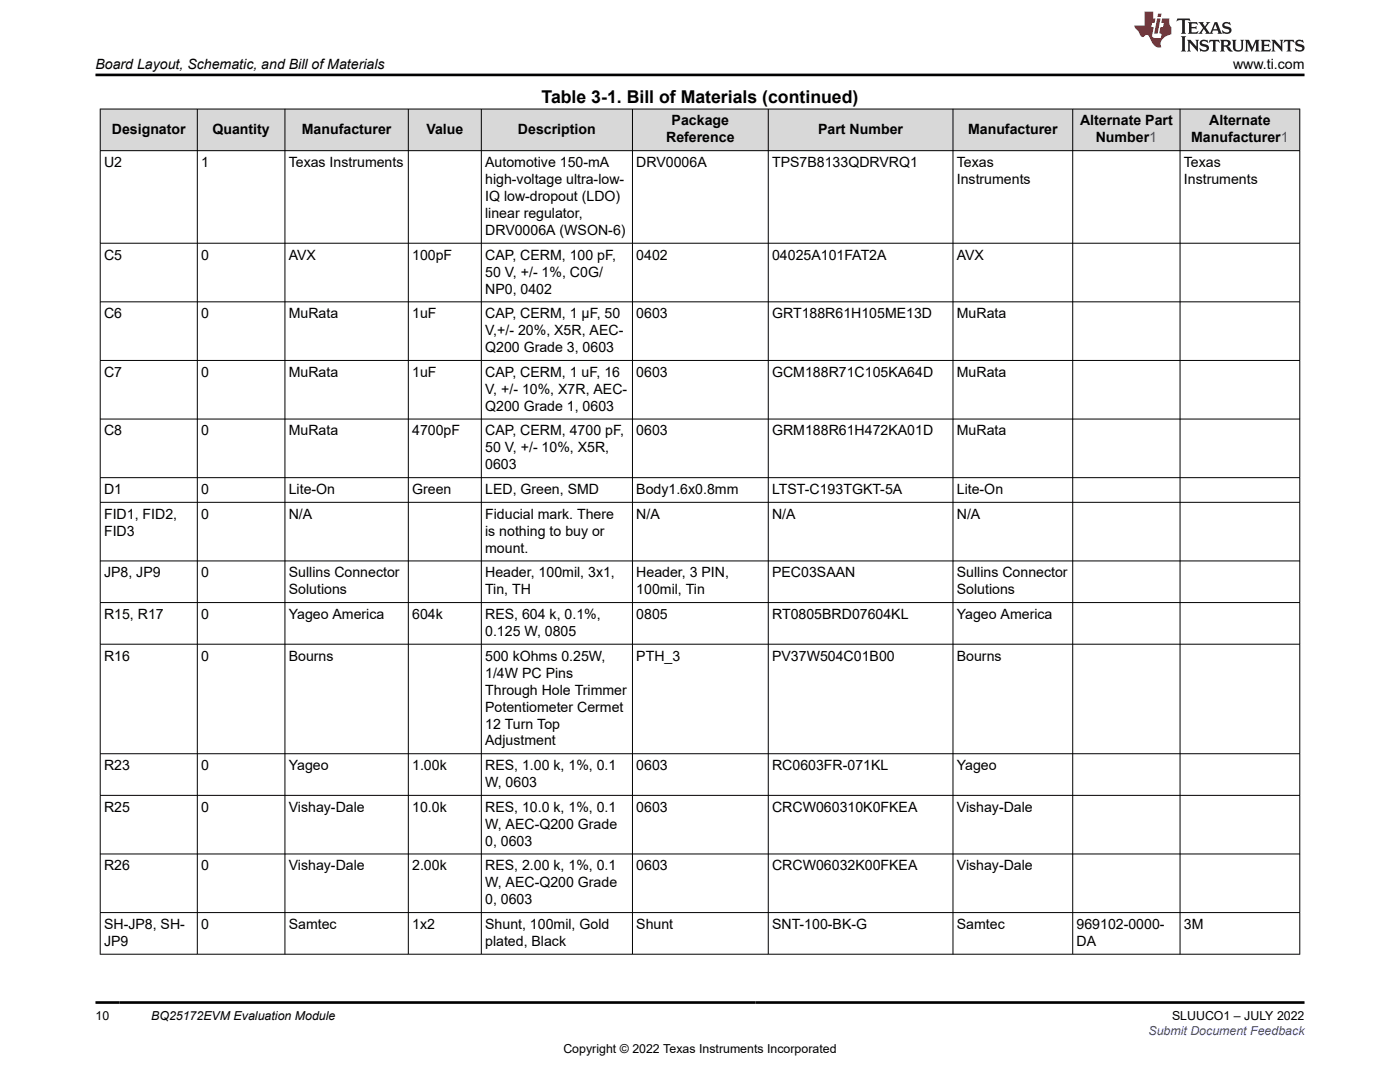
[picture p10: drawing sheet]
<svg xmlns="http://www.w3.org/2000/svg" width="279mm" height="216mm" viewBox="0 0 279 216" stroke-linecap="round" stroke-linejoin="round" font-family="sans-serif">
<defs><g id="words">
<text font-size="3.5" x="108.1" y="20.6">Table 3-1. Bill of Materials (continued)</text>
<g font-size="2.8">
<text x="19.1" y="13.8">Board Layout, Schematic, and Bill of Materials</text>
<text x="246.1" y="13.8">www.ti.com</text>
<text x="22.3" y="26.7">Designator</text>
<text x="42.4" y="26.7">Quantity</text>
<text x="60.2" y="26.7">Manufacturer</text>
<text x="85.1" y="26.7">Value</text>
<text x="103.4" y="26.7">Description</text>
<text x="132.9" y="28.4">Reference</text>
<text x="134" y="25">Package</text>
<text x="163.3" y="26.7">Part Number</text>
<text x="193.2" y="26.7">Manufacturer</text>
<text x="215.5" y="25">Alternate Part</text>
<text x="218.7" y="28.4">Number1</text>
<text x="237.7" y="28.4">Manufacturer1</text>
<text x="241.3" y="25">Alternate</text>
<text x="20.8" y="33.3">U2</text>
<text x="40.1" y="33.3">1</text>
<text x="57.6" y="33.3">Texas Instruments</text>
<text x="96.8" y="33.3">Automotive 150-mA</text>
<text x="127" y="33.3">DRV0006A</text>
<text x="154.1" y="33.3">TPS7B8133QDRVRQ1</text>
<text x="191" y="33.3">Texas</text>
<text x="236.3" y="33.3">Texas</text>
<text x="96.8" y="36.7">high-voltage ultra-low-</text>
<text x="96.8" y="40.1">IQ low-dropout (LDO)</text>
<text x="191" y="36.7">Instruments</text>
<text x="236.3" y="36.7">Instruments</text>
<text x="96.8" y="43.5">linear regulator,</text>
<text x="96.8" y="46.9">DRV0006A (WSON-6)</text>
<text x="20.8" y="51.8">C5</text>
<text x="40.1" y="51.8">0</text>
<text x="57.6" y="51.8">AVX</text>
<text x="82.3" y="51.8">100pF</text>
<text x="96.8" y="51.8">CAP, CERM, 100 pF,</text>
<text x="127" y="51.8">0402</text>
<text x="154.1" y="51.8">04025A101FAT2A</text>
<text x="191" y="51.8">AVX</text>
<text x="96.8" y="55.2">50 V, +/- 1%, C0G/</text>
<text x="96.8" y="58.6">NP0, 0402</text>
<text x="20.8" y="63.5">C6</text>
<text x="40.1" y="63.5">0</text>
<text x="57.6" y="63.5">MuRata</text>
<text x="82.3" y="63.5">1uF</text>
<text x="96.8" y="63.5">CAP, CERM, 1 µF, 50</text>
<text x="127" y="63.5">0603</text>
<text x="154.1" y="63.5">GRT188R61H105ME13D</text>
<text x="191" y="63.5">MuRata</text>
<text x="96.8" y="66.9">V,+/- 20%, X5R, AEC-</text>
<text x="96.8" y="70.3">Q200 Grade 3, 0603</text>
<text x="20.8" y="75.2">C7</text>
<text x="40.1" y="75.2">0</text>
<text x="57.6" y="75.2">MuRata</text>
<text x="82.3" y="75.2">1uF</text>
<text x="96.8" y="75.2">CAP, CERM, 1 uF, 16</text>
<text x="127" y="75.2">0603</text>
<text x="154.1" y="75.2">GCM188R71C105KA64D</text>
<text x="191" y="75.2">MuRata</text>
<text x="96.8" y="78.6">V, +/- 10%, X7R, AEC-</text>
<text x="96.8" y="82">Q200 Grade 1, 0603</text>
<text x="20.8" y="86.9">C8</text>
<text x="40.1" y="86.9">0</text>
<text x="57.6" y="86.9">MuRata</text>
<text x="82.3" y="86.9">4700pF</text>
<text x="96.8" y="86.9">CAP, CERM, 4700 pF,</text>
<text x="127" y="86.9">0603</text>
<text x="154.1" y="86.9">GRM188R61H472KA01D</text>
<text x="191" y="86.9">MuRata</text>
<text x="96.8" y="90.3">50 V, +/- 10%, X5R,</text>
<text x="96.8" y="93.7">0603</text>
<text x="20.8" y="98.6">D1</text>
<text x="40.1" y="98.6">0</text>
<text x="57.6" y="98.6">Lite-On</text>
<text x="82.3" y="98.6">Green</text>
<text x="96.8" y="98.6">LED, Green, SMD</text>
<text x="127" y="98.6">Body1.6x0.8mm</text>
<text x="154.1" y="98.6">LTST-C193TGKT-5A</text>
<text x="191" y="98.6">Lite-On</text>
<text x="20.8" y="103.5">FID1, FID2,</text>
<text x="20.8" y="106.9">FID3</text>
<text x="40.1" y="103.5">0</text>
<text x="57.6" y="103.5">N/A</text>
<text x="96.8" y="103.5">Fiducial mark. There</text>
<text x="96.8" y="106.9">is nothing to buy or</text>
<text x="127" y="103.5">N/A</text>
<text x="154.1" y="103.5">N/A</text>
<text x="191" y="103.5">N/A</text>
<text x="96.8" y="110.3">mount.</text>
<text x="20.8" y="115.2">JP8, JP9</text>
<text x="40.1" y="115.2">0</text>
<text x="57.6" y="115.2">Sullins Connector</text>
<text x="57.6" y="118.6">Solutions</text>
<text x="96.8" y="115.2">Header, 100mil, 3x1,</text>
<text x="96.8" y="118.6">Tin, TH</text>
<text x="127" y="115.2">Header, 3 PIN,</text>
<text x="127" y="118.6">100mil, Tin</text>
<text x="154.1" y="115.2">PEC03SAAN</text>
<text x="191" y="115.2">Sullins Connector</text>
<text x="191" y="118.6">Solutions</text>
<text x="20.8" y="123.5">R15, R17</text>
<text x="40.1" y="123.5">0</text>
<text x="57.6" y="123.5">Yageo America</text>
<text x="82.3" y="123.5">604k</text>
<text x="96.8" y="123.5">RES, 604 k, 0.1%,</text>
<text x="127" y="123.5">0805</text>
<text x="154.1" y="123.5">RT0805BRD07604KL</text>
<text x="191" y="123.5">Yageo America</text>
<text x="20.8" y="131.8">R16</text>
<text x="40.1" y="131.8">0</text>
<text x="57.6" y="131.8">Bourns</text>
<text x="96.8" y="126.9">0.125 W, 0805</text>
<text x="96.8" y="131.8">500 kOhms 0.25W,</text>
<text x="127" y="131.8">PTH_3</text>
<text x="154.1" y="131.8">PV37W504C01B00</text>
<text x="191" y="131.8">Bourns</text>
<text x="96.8" y="135.2">1/4W PC Pins</text>
<text x="96.8" y="138.6">Through Hole Trimmer</text>
<text x="96.8" y="142">Potentiometer Cermet</text>
<text x="96.8" y="145.4">12 Turn Top</text>
<text x="96.8" y="148.8">Adjustment</text>
<text x="20.8" y="153.7">R23</text>
<text x="40.1" y="153.7">0</text>
<text x="57.6" y="153.7">Yageo</text>
<text x="82.3" y="153.7">1.00k</text>
<text x="96.8" y="153.7">RES, 1.00 k, 1%, 0.1</text>
<text x="127" y="153.7">0603</text>
<text x="154.1" y="153.7">RC0603FR-071KL</text>
<text x="191" y="153.7">Yageo</text>
<text x="20.8" y="162">R25</text>
<text x="40.1" y="162">0</text>
<text x="57.6" y="162">Vishay-Dale</text>
<text x="82.3" y="162">10.0k</text>
<text x="96.8" y="157.1">W, 0603</text>
<text x="96.8" y="162">RES, 10.0 k, 1%, 0.1</text>
<text x="127" y="162">0603</text>
<text x="154.1" y="162">CRCW060310K0FKEA</text>
<text x="191" y="162">Vishay-Dale</text>
<text x="96.8" y="165.4">W, AEC-Q200 Grade</text>
<text x="20.8" y="173.7">R26</text>
<text x="40.1" y="173.7">0</text>
<text x="57.6" y="173.7">Vishay-Dale</text>
<text x="82.3" y="173.7">2.00k</text>
<text x="96.8" y="168.8">0, 0603</text>
<text x="96.8" y="173.7">RES, 2.00 k, 1%, 0.1</text>
<text x="127" y="173.7">0603</text>
<text x="154.1" y="173.7">CRCW06032K00FKEA</text>
<text x="191" y="173.7">Vishay-Dale</text>
<text x="96.8" y="177.1">W, AEC-Q200 Grade</text>
<text x="20.8" y="185.4">SH-JP8, SH-</text>
<text x="40.1" y="185.4">0</text>
<text x="57.6" y="185.4">Samtec</text>
<text x="82.3" y="185.4">1x2</text>
<text x="96.8" y="180.4">0, 0603</text>
<text x="96.8" y="185.4">Shunt, 100mil, Gold</text>
<text x="127" y="185.4">Shunt</text>
<text x="154.1" y="185.4">SNT-100-BK-G</text>
<text x="191" y="185.4">Samtec</text>
<text x="214.9" y="185.4">969102-0000-</text>
<text x="236.3" y="185.4">3M</text>
<text x="20.8" y="188.8">JP9</text>
<text x="96.8" y="188.8">plated, Black</text>
<text x="214.9" y="188.8">DA</text>
</g>
<g font-size="2.5">
<text x="19.1" y="203.6">10</text>
<text x="30.2" y="203.6">BQ25172EVM Evaluation Module</text>
<text x="233.9" y="203.6">SLUUCO1 – JULY 2022</text>
<text x="112.4" y="210">Copyright © 2022 Texas Instruments Incorporated</text>
</g>
<text font-size="2.5" fill="#00f" x="229.2" y="206.5">Submit Document Feedback</text>
</g></defs>
<g fill="#d8d8d8">
<path d="M20 21.8h239.4v8.3h-239.4z" fill-rule="evenodd"/>
<path d="M20.1 21.8h19.2v8.2h-19.2z" fill-rule="evenodd"/>
<path d="M39.4 21.8h17.4v8.2h-17.4z" fill-rule="evenodd"/>
<path d="M56.9 21.8h24.5v8.2h-24.5z" fill-rule="evenodd"/>
<path d="M81.6 21.8h14.4v8.2h-14.4z" fill-rule="evenodd"/>
<path d="M96.1 21.8h30.1v8.2h-30.1z" fill-rule="evenodd"/>
<path d="M126.3 21.8h27v8.2h-27z" fill-rule="evenodd"/>
<path d="M153.4 21.8h36.7v8.2h-36.7z" fill-rule="evenodd"/>
<path d="M190.2 21.8h23.8v8.2h-23.8z" fill-rule="evenodd"/>
<path d="M214.1 21.8h21.3v8.2h-21.3z" fill-rule="evenodd"/>
<path d="M235.6 21.8h23.7v8.2h-23.7z" fill-rule="evenodd"/>
</g>
<g fill="none" stroke="#000" stroke-width=".2">
<path d="M19.9 21.8h239.6M19.9 30.1h239.6M20 21.7v168.8M39.4 21.7v168.8M56.9 21.7v168.8M81.5 21.7v168.8M96.1 21.7v168.8M126.2 21.7v168.8M153.3 21.7v168.8M190.2 21.7v168.8M214.1 21.7v168.8M235.5 21.7v168.8"/>
<path d="M259.4 21.7v168.8M19.9 48.5h239.6M19.9 60.2h239.6M19.9 71.9h239.6M19.9 83.6h239.6M19.9 95.3h239.6M19.9 100.2h239.6M19.9 111.9h239.6M19.9 120.2h239.6M19.9 128.5h239.6M19.9 150.4h239.6M19.9 158.7h239.6"/>
<path d="M19.9 170.4h239.6M19.9 182.1h239.6M19.9 190.4h239.6"/>
</g>
<path d="M235 3.7l-.2 .6 .5-.3h.6v.2v2.2l-.2 .3h1l-.2-.3v-2.2v-.2h.5l.6 .3-.2-.6zM237.1 4.4l.2 .4v1.6l-.2 .3h1.9l.1-.6a1.08 1.08 0 0 1-1.3 .2v-.6h.6l.4 .1v-.6l-.4 .2h-.6v-.6l.2-.1a1 1 0 0 1 1 .3l-.1-.6zM239.2 4.4l.9 1.2-1 1.1h.9l-.2-.2 .5-.7 .4 .7-.2 .2h1.6l-.2-.2 .2-.4h.9l.1 .4-.1 .2h.9l-.2-.3-.8-2h-.5l-.9 2.2-.9-1.1 .9-1.1h-.8l.2 .2-.4 .7-.4-.7 .2-.2zM242.5 4.8l.4 1h-.7zM244.2 4.6a.65 .65 0 0 0-.2 .7 .65 .65 0 0 0 .6 .4l.6 .2 .1 .2a.79 .79 0 0 1-.7 .4 .79 .79 0 0 1-.7-.5l.1 .7 .2-.1a.93 .93 0 0 0 1.1 .1 .93 .93 0 0 0 .4-.9 1.46 1.46 0 0 0-1.2-.6l-.1-.4a1.09 1.09 0 0 1 1.2 .2l-.2-.6-.1 .1-.5-.1zM235.7 7.2l.2 .4v2.3l-.2 .4h1l-.2-.4v-2.3l.2-.4zM236.9 7.9l.2 .4v1.6l-.2 .4h.8l-.3-.4 .1-1.4 1.6 1.8v-2l.2-.4h-.7l.1 .3 .1 1.1-1.2-1.4zM239.7 8.1a.65 .65 0 0 0-.2 .7 .65 .65 0 0 0 .6 .4l.6 .2 .1 .3a.79 .79 0 0 1-.7 .3 .79 .79 0 0 1-.7-.5l.1 .8 .2-.1a.93 .93 0 0 0 1.1 0 .93 .93 0 0 0 .4-.9 1.46 1.46 0 0 0-1.2-.6l-.1-.4a1.09 1.09 0 0 1 1.2 .2l-.1-.6-.2 .1-.5-.1zM241.4 7.9l-.1 .7a.63 .63 0 0 1 .8-.4v1.7l-.3 .4h1l-.2-.4v-1.7a.66 .66 0 0 1 .8 .4l-.1-.7zM243.5 7.9l.2 .4v1.6l-.2 .4h1l-.2-.2-.1-.8 .5 .1 .1 .1a.79 .79 0 0 0 1.2 .7l-1-1a.61 .61 0 0 0 .6-.6 .61 .61 0 0 0-.5-.6zM244.3 8.3l.1-.1a.47 .47 0 0 1 .5 .1 .47 .47 0 0 1 .1 .5l-.1 .2h-.7zM245.8 7.9l.2 .3a2.27 2.27 0 0 0 .4 1.9 1.04 1.04 0 0 0 1.7-.6v-1.3l.2-.3h-.8l.2 .4v1.2a.6 .6 0 0 1-.6 .5 .6 .6 0 0 1-.6-.5v-1.2l.3-.4zM248.4 7.9l.2 .4v1.6l-.2 .4h.8l-.3-.4v-1.5l.9 1.9 .9-1.9v1.5l-.3 .4h1l-.2-.4v-1.6l.2-.4h-.8l-.7 1.6-.6-1.6zM251.6 7.9l.2 .4v1.6l-.2 .4h1.9l.1-.6a1.09 1.09 0 0 1-1.3 .1v-.6h.6l.4 .2v-.7l-.4 .2h-.6v-.5l.2-.2a1.01 1.01 0 0 1 1 .3l-.1-.6zM253.7 7.9l.3 .4v1.6l-.3 .4h.8l-.2-.4v-1.4l1.6 1.8v-2l.2-.4h-.7l.2 .3v1.1l-1.2-1.4zM256.3 7.9l-.1 .7a.63 .63 0 0 1 .8-.4v1.7l-.3 .4h1l-.2-.4v-1.7a.66 .66 0 0 1 .8 .4l-.1-.7zM258.7 8.1a.65 .65 0 0 0-.2 .7 .65 .65 0 0 0 .6 .4l.6 .2 .2 .3a.79 .79 0 0 1-.7 .3 .79 .79 0 0 1-.7-.5l.1 .8 .2-.1a.93 .93 0 0 0 1 0 .93 .93 0 0 0 .5-.9 1.46 1.46 0 0 0-1.3-.6v-.4a1.09 1.09 0 0 1 1.2 .2l-.2-.6-.2 .1-.5-.1z" fill="#231f20"/>
<path d="M228.4 2.3v2.8h-2l.1 .4 .8 .9a.95 .95 0 0 0 1 .9 .59 .59 0 0 1 .5-.3 .59 .59 0 0 1 .5 .3l.4 .8a1.59 1.59 0 0 0 2.1 1.3 1.61 1.61 0 0 1 1-2.2l1-.4-.1-1.4a1.59 1.59 0 0 1-.3-1.7h-1.5l-.2 .9h.6l-.2 .8h-.5l-.2 1v.3h.4l-.1 .9h-.7a.73 .73 0 0 1-1-.6l.3-1.6h-.5l.1-.8h.5l.2-.9h-.5v-1.4zM230.9 3.7l-.6 3h.7l.6-3zM231.1 2.7l-.1 .7h.7l.1-.7z" fill="#ed1c24"/>
<path d="M19.1 15h241.3M19.1 200h241.3" fill="none" stroke="#000" stroke-width=".53"/>
<use href="#words"/>
</svg>
